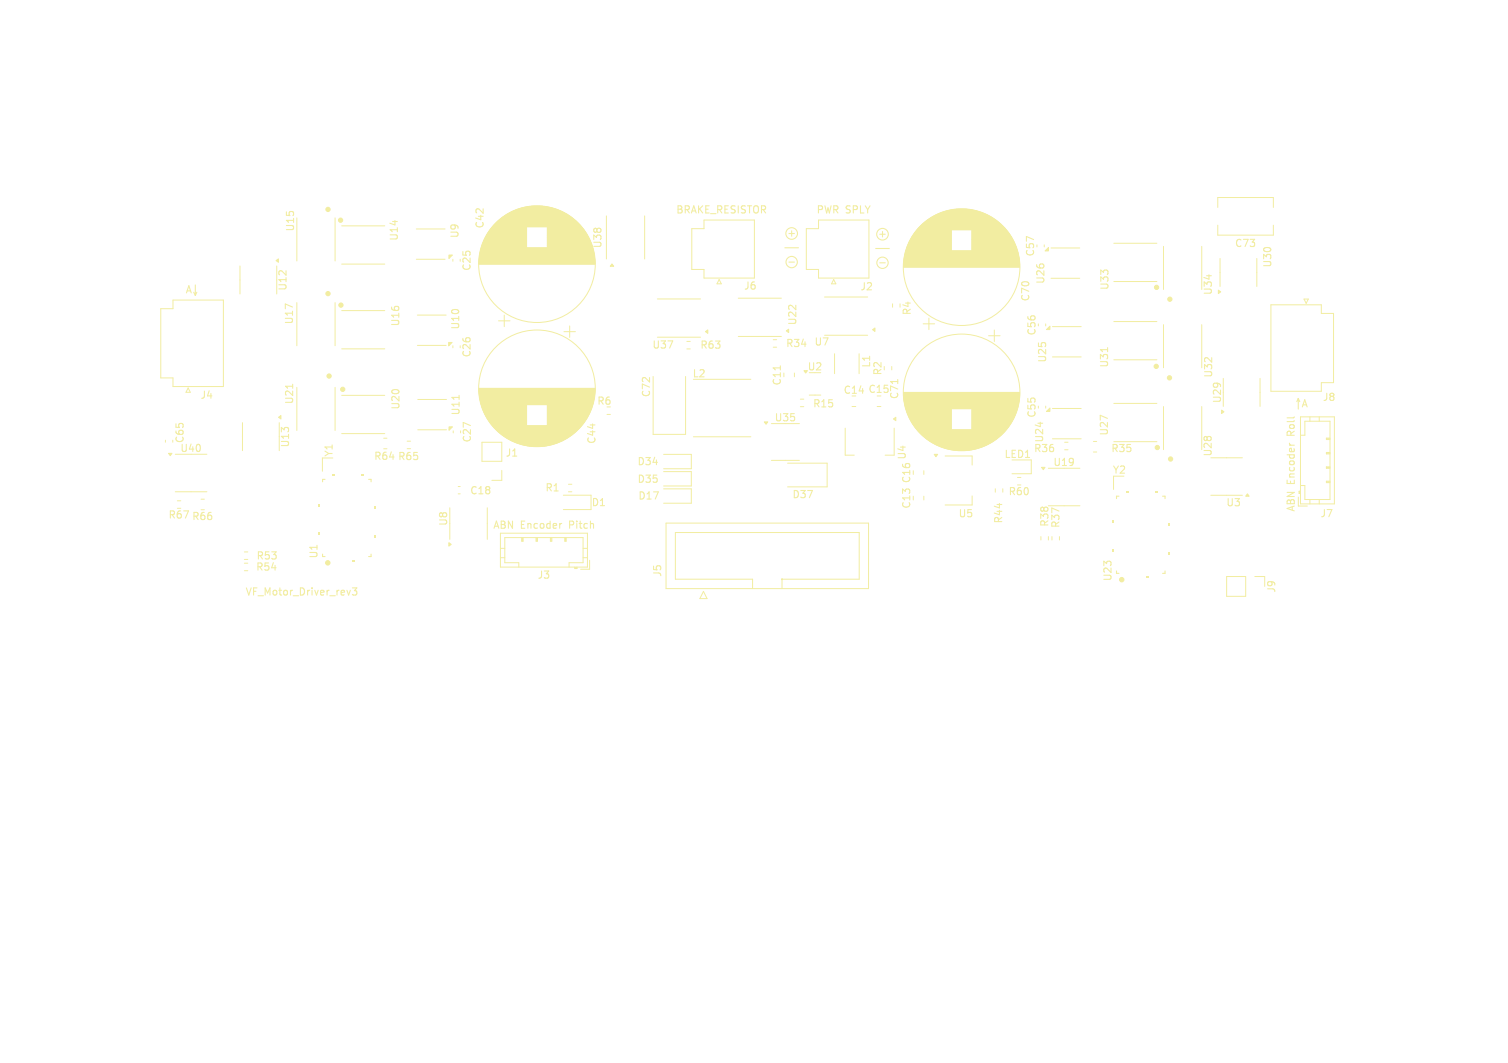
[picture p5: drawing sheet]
<svg xmlns="http://www.w3.org/2000/svg" width="210mm" height="148mm" viewBox="0 0 210 148" stroke-linecap="round" stroke-linejoin="round" font-family="sans-serif">
<defs><g id="words">
<g font-size="1.4" fill="#f2eda1">
<text x="94.1" y="29.9">BRAKE_RESISTOR</text>
<text x="113.6" y="29.9">PWR SPLY</text>
<text x="41.2" y="32.3" transform="rotate(-90 41.2 32.3)">U15</text>
<text x="55.6" y="33.6" transform="rotate(-90 55.6 33.6)">U14</text>
<text x="64.1" y="33.3" transform="rotate(-90 64.1 33.3)">U9</text>
<text x="67.6" y="31.9" transform="rotate(-90 67.6 31.9)">C42</text>
<text x="84" y="34.7" transform="rotate(-90 84 34.7)">U38</text>
<text x="109.5" y="33.2">+</text>
<text x="122.2" y="33.3">+</text>
<text x="144.2" y="35.8" transform="rotate(-90 144.2 35.8)">C57</text>
<text x="171.9" y="34.6">C73</text>
<text x="25.7" y="41.1">A</text>
<text x="40.1" y="40.6" transform="rotate(-90 40.1 40.6)">U12</text>
<text x="65.7" y="37.8" transform="rotate(-90 65.7 37.8)">C25</text>
<text x="103.5" y="40.5">J6</text>
<text x="119.7" y="40.6">J2</text>
<text x="145.6" y="39.6" transform="rotate(-90 145.6 39.6)">U26</text>
<text x="154.6" y="40.5" transform="rotate(-90 154.6 40.5)">U33</text>
<text x="169" y="41.2" transform="rotate(-90 169 41.2)">U34</text>
<text x="177.2" y="37.4" transform="rotate(-90 177.2 37.4)">U30</text>
<text x="41" y="45.3" transform="rotate(-90 41 45.3)">U17</text>
<text x="55.8" y="45.5" transform="rotate(-90 55.8 45.5)">U16</text>
<text x="64.2" y="46" transform="rotate(-90 64.2 46)">U10</text>
<text x="111.1" y="45.4" transform="rotate(-90 111.1 45.4)">U22</text>
<text x="127" y="44" transform="rotate(-90 127 44)">R4</text>
<text x="143.5" y="42.1" transform="rotate(-90 143.5 42.1)">C70</text>
<text x="144.4" y="46.8" transform="rotate(-90 144.4 46.8)">C56</text>
<text x="65.7" y="49.9" transform="rotate(-90 65.7 49.9)">C26</text>
<text x="90.7" y="48.7">U37</text>
<text x="96.4" y="52.7">L2</text>
<text x="97.4" y="48.8">R63</text>
<text x="108.9" y="53.8" transform="rotate(-90 108.9 53.8)">C11</text>
<text x="109.4" y="48.5">R34</text>
<text x="112.4" y="51.8">U2</text>
<text x="113.3" y="48.3">U7</text>
<text x="121.4" y="51.3" transform="rotate(-90 121.4 51.3)">L1</text>
<text x="123" y="52.4" transform="rotate(-90 123 52.4)">R2</text>
<text x="145.9" y="50.6" transform="rotate(-90 145.9 50.6)">U25</text>
<text x="154.5" y="51.3" transform="rotate(-90 154.5 51.3)">U31</text>
<text x="169" y="52.7" transform="rotate(-90 169 52.7)">U32</text>
<text x="27.8" y="55.7">J4</text>
<text x="41" y="56.4" transform="rotate(-90 41 56.4)">U21</text>
<text x="55.8" y="57.1" transform="rotate(-90 55.8 57.1)">U20</text>
<text x="64.2" y="57.9" transform="rotate(-90 64.2 57.9)">U11</text>
<text x="83.1" y="56.6">R6</text>
<text x="90.7" y="55.4" transform="rotate(-90 90.7 55.4)">C72</text>
<text x="107.8" y="58.9">U35</text>
<text x="113.1" y="56.9">R15</text>
<text x="117.4" y="55">C14 C15</text>
<text x="125.3" y="55.7" transform="rotate(-90 125.3 55.7)">C71</text>
<text x="144.4" y="58.3" transform="rotate(-90 144.4 58.3)">C55</text>
<text x="170.2" y="56.2" transform="rotate(-90 170.2 56.2)">U29</text>
<text x="181.1" y="56.9">A</text>
<text x="184.1" y="56">J8</text>
<text x="25" y="63.1">U40</text>
<text x="25.8" y="61.8" transform="rotate(-90 25.8 61.8)">C65</text>
<text x="40.5" y="62.4" transform="rotate(-90 40.5 62.4)">U13</text>
<text x="46.5" y="63.7" transform="rotate(-90 46.5 63.7)">Y1</text>
<text x="52" y="64.2">R64 R65</text>
<text x="65.8" y="61.7" transform="rotate(-90 65.8 61.7)">C27</text>
<text x="70.3" y="63.8">J1</text>
<text x="83.1" y="61.9" transform="rotate(-90 83.1 61.9)">C44</text>
<text x="88.7" y="65">D34</text>
<text x="126.3" y="64.1" transform="rotate(-90 126.3 64.1)">U4</text>
<text x="139.8" y="64">LED1</text>
<text x="143.9" y="63.2">R36</text>
<text x="145.5" y="61.7" transform="rotate(-90 145.5 61.7)">U24</text>
<text x="146.6" y="65.1">U19</text>
<text x="154.5" y="60.8" transform="rotate(-90 154.5 60.8)">U27</text>
<text x="154.7" y="63.2">R35</text>
<text x="168.9" y="63.7" transform="rotate(-90 168.9 63.7)">U28</text>
<text x="180.5" y="60.5" transform="rotate(-90 180.5 60.5)">Roll</text>
<text x="65.4" y="69">C18</text>
<text x="75.8" y="68.6">R1</text>
<text x="82.3" y="70.7">D1</text>
<text x="88.7" y="67.4">D35</text>
<text x="88.8" y="69.8">D17</text>
<text x="110.3" y="69.6">D37</text>
<text x="127" y="70.9" transform="rotate(-90 127 70.9)">C13</text>
<text x="127" y="67.4" transform="rotate(-90 127 67.4)">C16</text>
<text x="140.4" y="69.2">R60</text>
<text x="154.9" y="66.2">Y2</text>
<text x="170.7" y="70.7">U3</text>
<text x="180.5" y="71.4" transform="rotate(-90 180.5 71.4)">ABN</text>
<text x="180.5" y="67.4" transform="rotate(-90 180.5 67.4)">Encoder</text>
<text x="23.4" y="72.4">R67 R66</text>
<text x="44.4" y="77.9" transform="rotate(-90 44.4 77.9)">U1</text>
<text x="62.5" y="73.3" transform="rotate(-90 62.5 73.3)">U8</text>
<text x="68.6" y="73.8">ABN</text>
<text x="72.5" y="73.8">Encoder</text>
<text x="79.5" y="73.8">Pitch</text>
<text x="133.4" y="72.2">U5</text>
<text x="139.8" y="73" transform="rotate(-90 139.8 73)">R44</text>
<text x="146.2" y="73.5" transform="rotate(-90 146.2 73.5)">R38</text>
<text x="147.7" y="73.6" transform="rotate(-90 147.7 73.6)">R37</text>
<text x="183.8" y="72.2">J7</text>
<text x="34.1" y="83.1">VF_Motor_Driver_rev3</text>
<text x="35.6" y="79.7">R54</text>
<text x="35.6" y="78.1">R53</text>
<text x="74.8" y="80.8">J3</text>
<text x="92.3" y="80.4" transform="rotate(-90 92.3 80.4)">J5</text>
<text x="155" y="81" transform="rotate(-90 155 81)">U23</text>
<text x="177.8" y="82.6" transform="rotate(-90 177.8 82.6)">J9</text>
</g>
</g></defs>
<g fill="none" stroke="#f2eda1" stroke-width=".15">
<path d="M27.2 39.7v1.4M109.3 34.5h1.9M109.9 36.5h.7M122 34.6h1.9M122.5 36.6h.8M27 40.7l.2 .4M27.4 40.7l-.2 .4M40.8 53.5v.6M63.9 55v.6M108.7 50.9v.6M125 52.8v.6M154.2 48.4v.6"/>
<path d="M180.8 55.5l-.2 .4M78.1 72.9h.1M155.5 79.8h.3M155.8 69.1h-.3v.3M161.9 69.1h.3v.3M162.2 79.5v.3h-.3M179.6 61.7v.1M48.8 82.2l-.2 .7M49.1 81.9h.6l-.3 .3 .2 .1v.5l-.1 .1-.4-.1"/>
<circle cx="110.2" cy="32.5" r=".81"/>
<circle cx="110.2" cy="36.5" r=".79"/>
<circle cx="122.9" cy="32.6" r=".81"/>
<circle cx="122.9" cy="36.6" r=".79"/>
</g>
<g fill="#f2eda1" stroke="#f2eda1" stroke-width=".14">
<path d="M145.7 57.3l.5-.5v.5z"/>
<path d="M62.5 75.6l.3 .2-.3 .2z"/>
<path d="M85.2 36.7l.3 .4h-.5z"/>
<path d="M130.1 63.3h.5l-.3 .3z"/>
<path d="M23.5 63.1h.4l-.2 .4z"/>
<path d="M112 51.6h.4l-.2 .3z"/>
<path d="M124.4 58.3l.4-.2v.5z"/>
<path d="M145.7 45.9l.5-.5v.5z"/>
<path d="M98.2 46.2l.4-.3v.5z"/>
<path d="M170.1 57.1l.4 .2-.4 .3z"/>
<path d="M146 34.5v.4h-.5z"/>
<circle cx="47.7" cy="54.2" r=".3"/>
<circle cx="47.4" cy="30.7" r=".3"/>
<circle cx="47.5" cy="42.5" r=".3"/>
<circle cx="45.7" cy="40.9" r=".3"/>
<circle cx="162.9" cy="41.7" r=".3"/>
<circle cx="161" cy="51" r=".3"/>
<circle cx="163" cy="63.9" r=".3"/>
<circle cx="45.7" cy="29.2" r=".3"/>
<circle cx="162.9" cy="52.6" r=".3"/>
<circle cx="45.8" cy="52.4" r=".3"/>
<circle cx="161.2" cy="62.3" r=".3"/>
<circle cx="161.1" cy="40" r=".3"/>
<circle cx="156.2" cy="80.7" r=".31"/>
</g>
<g fill="none" stroke="#f2eda1" stroke-width=".14">
<path d="M47.6 31.4h6M47.6 36.8h6M63.1 36.1v.3M64.1 36.1v.3M84.4 30.1v6M89.8 30.1v6M96.3 31.8h1.7v-1.2h7.1v8.1h-7.1v-1.2h-1.7zM100.1 38.9l.3 .6h-.6zM112.3 31.8h1.7v-1.2h7v8.1h-7v-1.2h-1.7zM116.1 38.9l.3 .6h-.6zM146.4 34.5h4M146.4 38.7h4"/>
<path d="M22.4 43h1.7v-1.2h7v12h-7v-1.2h-1.7zM26.2 54l.3 .6h-.6zM41.3 42.1v6M46.7 42.1v6M47.6 55h6M63.1 48.1v.3M63.1 60v.3M64.1 48.1v.3M64.1 60v.3M91.6 41.6h6M91.6 47h6M96.6 52.8h8"/>
<path d="M107.7 47.3h.5M107.7 48.3h.5M110.6 51.9v.6M111.5 56.6h.4M111.5 55.6h.4M112.7 55h1.6M116.2 49.3v2.7M117.7 59.6v3.8h1.3M118.7 56.6h.5M119.6 49.3v2.7M124.3 42.3v.5M124.5 59.6v3.8h-1.2"/>
<path d="M125.3 42.3v.5M125.8 54.6h16.2M125.8 54.7h16.2M125.8 54.8h16.2M125.8 54.9h16.2M125.8 55h16.2M125.8 55.1h16.2M125.9 55.1h16.1M125.9 55.2h16.1M125.9 55.3h16.1M125.9 55.4h16.1M125.9 55.5h16.1"/>
<path d="M125.9 55.5h16M125.9 55.6h16M125.9 55.7h16M125.9 55.8h16M125.9 55.9h16M125.9 56h16M126 56h15.9M126 56.1h15.9M126 56.2h15.9M126 56.2h15.8M126 56.3h15.8M126 56.4h15.8"/>
<path d="M126 56.5h15.8M126.1 56.5h15.7M126.1 56.6h15.7M126.1 56.6h15.6M126.1 56.7h15.6M126.1 56.8h15.6M126.2 56.9h15.5M126.2 57h6.3M126.2 57.1h6.3M126.2 57.2h6.3M126.3 57.2h6.2M126.3 57.3h6.2"/>
<path d="M126.3 57.4h6.2M126.3 57.5h6.2M126.4 57.5h6.1M126.4 57.6h6.1M126.4 57.7h6.1M126.5 57.8h6M126.5 57.9h6M126.5 58h6M126.6 58h5.9M126.6 58.1h5.9M126.6 58.2h5.9M126.7 58.2h5.8"/>
<path d="M126.7 58.3h5.8M126.7 58.4h5.8M126.8 58.4h5.7M126.8 58.5h5.7M126.8 58.6h5.7M126.9 58.6h5.6M126.9 58.7h5.6M127 58.8h5.5M127 58.9h5.5M127.1 58.9h5.4M127.1 59h5.4M127.2 59.1h5.3"/>
<path d="M127.2 59.2h5.3M127.3 59.2h5.2M127.3 59.3h5.2M127.3 59.4h5.2M127.4 59.4h5.1M127.4 59.5h5.1M127.5 59.5h5M127.5 59.6h5M127.6 59.6h4.9M127.6 59.7h4.9M127.7 59.8h4.8M127.7 59.8h12.4"/>
<path d="M127.8 59.9h12.3M127.8 59.9h12.2M127.8 60h12.2M127.9 60h12.1M135.4 58.7h5.5M135.4 58h5.9M135.4 57h6.3M135.4 57h6.2M135.4 57.1h6.2M135.4 57.2h6.2M135.4 57.3h6.2M135.4 57.3h6.1"/>
<path d="M135.4 57.4h6.1M135.4 57.5h6.1M135.4 57.6h6.1M135.4 57.6h6M135.4 57.7h6M135.4 57.8h6M135.4 57.8h5.9M135.4 57.9h5.9M135.4 58.1h5.8M135.4 58.2h5.8M135.4 58.3h5.7M135.4 58.4h5.7"/>
<path d="M135.4 58.5h5.6M135.4 58.6h5.6M135.4 58.6h5.5M135.4 58.8h5.5M135.4 58.8h5.4M135.4 58.9h5.4M135.4 59h5.4M135.4 59h5.3M135.4 59.1h5.3M135.4 59.1h5.2M135.4 59.2h5.2M135.4 59.3h5.1"/>
<path d="M135.4 59.4h5.1M135.4 59.4h5M135.4 59.5h5M135.4 59.6h4.9M135.4 59.7h4.8M135.4 59.8h4.8M135.4 59.8h4.7M137.7 46.7h1.6M138.5 45.9v1.6M146.6 56.9h4M146.6 45.5h4M146.6 49.7h4"/>
<path d="M155.1 56.2h6M162 45.2v6M162 56.6v6M167.4 45.2v6M167.4 56.6v6M170.4 52.7v1.9M175.5 52.7v3.9M177 42.4h7v1.2h1.7v9.7h-1.7v1.2h-7zM181.1 58h4.7v12.2h-4.7zM181.6 41.6h.6l-.3 .6zM182.4 58v.7M183.7 58v.7"/>
<path d="M24.4 68.5h4.4M24.4 63.3h4.4M24.7 69.7h.5M24.7 70.8h.5M47.6 60.4h6M53.4 62.5h.5M53.4 61h.5M56.7 61.4h.5M56.7 62.5h.5M62.6 70.7v4.4M63.8 67.7h.3M63.8 68.8h.3"/>
<path d="M67.1 61.6h2.8v2.6h-2.8zM67.9 70.7v4.4M69.7 74.2h12.1v4.8h-12.1zM69.7 76.4h.6M69.7 77.7h.6M69.9 65.5v1.4h-1.4M72.3 79v-.6h-2v-3.5h10.9v3.5h-2v.6M72.6 74.9v.5h.2v-.5M72.7 74.9v.5M74.6 74.9v.5h.2v-.5M74.8 74.9v.5M76.7 74.9v.5h.2v-.5"/>
<path d="M76.7 74.9v.5M78.6 74.9v.5h.2v-.5M78.7 74.9v.5M79.2 67.4h.4M79.2 68.5h.4M80 79v.2h.3v-.2M80 79.1h.3M81.2 76.4h.6M81.2 77.7h.6M82.1 78v1.3h-1.2M92.4 68.1h3.9v2h-3.9M96.6 60.8h8"/>
<path d="M109.7 64.5h5.5v3.3h-5.5M127.9 60h12M127.9 60.1h12M128 60.1h11.9M128 60.2h11.8M128.1 60.2h11.7M128.1 60.3h11.6M128.2 60.3h11.5M128.2 60.4h11.4M128.3 60.4h11.3M128.3 60.5h11.2M128.4 60.5h11.1"/>
<path d="M128.4 60.6h11M128.5 60.6h10.8M128.5 60.7h10.8M128.6 60.7h10.7M128.6 60.8h10.6M128.7 69.1v.5M128.7 60.8h10.5M128.7 60.8h10.4M128.8 60.9h10.3M128.8 60.9h10.2M128.9 61h10.1M128.9 61h10"/>
<path d="M129 61h9.9M129 61.1h9.8M129.1 61.1h9.7M129.1 61.2h9.6M129.2 61.2h9.5M129.2 61.2h9.4M129.3 61.3h9.3M129.3 61.3h9.2M129.4 61.4h9M129.5 61.4h8.9M129.5 61.4h8.8M129.6 61.5h8.7"/>
<path d="M129.6 61.5h8.6M129.7 61.6h8.4M129.8 61.6h8.3M129.8 61.6h8.2M129.9 61.7h8M130 61.7h7.9M130.1 61.8h7.7M130.1 61.8h7.6M130.2 61.8h7.4M130.3 61.9h7.3M130.4 61.9h7.1M130.4 62h7"/>
<path d="M130.5 62h6.8M130.6 62h6.6M130.7 62.1h6.4M130.8 62.1h6.2M130.9 62.2h6M131 62.2h5.8M131.1 62.2h5.6M131.2 62.3h5.4M131.3 62.3h5.2M131.4 62.4h5M131.6 62.4h4.7M131.6 63.5h3.8v1.3"/>
<path d="M131.7 62.4h4.4M131.8 62.5h4.2M132 62.5h3.8M132.2 62.6h3.5M132.4 62.6h3.1M132.6 62.6h2.7M132.8 62.7h2.2M133.2 62.7h1.5M135.4 69.1v1.2h-3.8M140.9 64h2.7v2h-2.7M141.7 66.5h.5M141.7 67.5h.5"/>
<path d="M145 74.7v.5M146 74.7v.5M146.5 74.7v.5M146.6 61.1h4M147.5 74.7v.5M148.3 61.6h.4M148.3 62.6h.4M152.3 61.5h.4M152.3 62.9h.4M155.1 61.5h6M180.8 70.5h1.3M180.9 68.7h.2"/>
<path d="M180.9 68.4h.2M181 68.4v.3M181.1 60.6h.6v-1.9h3.5v10.9h-3.5v-2h-.6M182.4 69.6v.6M183.7 69.6v.6M184.7 61.1h.5M184.7 63.1h.5M184.7 65.1h.5M184.7 67.1h.5M185.2 61h-.5v.2h.5M185.2 63h-.5v.2h.5M185.2 65h-.5v.2h.5"/>
<path d="M185.2 67h-.5v.2h.5M170.8 80.3h2.7v2.7h-2.7zM174.7 80.3h1.4v1.4"/>
<circle cx="133.9" cy="54.6" r="8.1"/>
</g>
<g fill="#f2eda1">
<path d="M154.8 72.5h.3v.4h-.3z"/>
<path d="M154.8 76.5h.3v.4h-.3z"/>
<path d="M156.9 68.4h.4v.3h-.4z"/>
<path d="M159.7 80.3h.4v.2h-.4z"/>
<path d="M160.9 68.4h.4v.3h-.4z"/>
<path d="M162.7 72.9h.2v.4h-.2z"/>
<path d="M162.7 76.9h.2v.4h-.2z"/>
</g>
<g fill="none" stroke="#f2eda1" stroke-width=".14">
<path d="M33.4 37v3.9M38.5 37v3.9M41.3 30.3v6M46.7 30.3v6M58 36.1h4M58 31.9h4M66.7 36.7h16.2M66.7 36.8h16.2M66.7 36.6h16.2M66.7 36.5h16.2M66.7 36.4h16.2M66.7 36.4h16.1"/>
<path d="M66.7 36.3h16.1M66.7 36.2h16.1M66.7 36.1h16.1M66.7 36h16.1M66.7 35.9h16.1M66.8 35.9h16M66.8 35.8h16M66.8 35.7h16M66.8 35.6h16M66.8 35.5h16M66.8 35.4h15.9M66.8 35.3h15.9"/>
<path d="M66.8 35.2h15.9M66.9 35.2h15.8M66.9 35.1h15.8M66.9 35h15.8M66.9 34.9h15.7M66.9 34.8h15.7M67 34.7h15.6M67 34.6h15.6M67 34.5h15.5M67 34.5h6.3M67 34.4h6.3M67.1 34.4h6.2"/>
<path d="M67.1 34.3h6.2M67.1 34.2h6.2M67.1 34.1h6.2M67.2 34.1h6.1M67.2 34h6.1M67.2 33.9h6.1M67.3 33.8h6M67.3 33.7h6M67.3 33.6h6M67.4 33.6h5.9M67.4 33.5h5.9M67.4 33.4h5.9"/>
<path d="M67.5 33.3h5.8M67.5 33.2h5.8M67.6 33.1h5.7M67.6 33h5.7M67.7 32.9h5.6M67.7 32.8h5.6M67.8 32.8h5.5M67.8 32.7h5.5M67.8 32.6h5.5M67.9 32.6h5.4M67.9 32.5h5.4M68 32.4h5.3"/>
<path d="M68 32.3h5.3M68.1 32.3h5.2M68.1 32.2h5.2M68.2 32.1h5.1M68.2 32h5.1M68.3 32h5M68.3 31.9h5M68.4 31.9h4.9M68.4 31.8h4.9M68.5 31.7h4.8M68.5 31.6h4.8M68.6 31.6h12.4"/>
<path d="M68.6 31.5h12.3M68.7 31.5h12.2M68.7 31.4h12.1M68.8 31.4h12M68.8 31.3h12M68.8 31.3h11.9M68.9 31.3h11.8M68.9 31.2h11.8M68.9 31.2h11.7M69 31.1h11.6M69 31.1h11.5M69.1 31.1h11.4"/>
<path d="M69.1 31h11.4M69.1 31h11.3M69.2 30.9h11.2M69.2 30.9h11.1M69.3 30.9h11M69.3 30.8h11M69.3 30.8h10.9M69.4 30.7h10.8M69.4 30.7h10.7M69.5 30.7h10.6M69.5 30.6h10.5M69.6 30.6h10.4"/>
<path d="M69.6 30.5h10.3M69.7 30.5h10.2M69.7 30.5h10.1M69.8 30.4h10M69.8 30.4h9.9M69.9 30.3h9.8M69.9 30.3h9.7M70 30.3h9.6M70 30.2h9.5M70.1 30.2h9.4M70.1 30.1h9.3M70.2 30.1h9.2"/>
<path d="M70.3 30.1h9M70.3 30h8.9M70.4 30h8.8M70.4 29.9h8.7M70.5 29.9h8.6M70.6 29.9h8.4M70.6 29.8h8.3M70.7 29.8h8.2M70.8 29.7h8M70.8 29.7h7.9M70.9 29.7h7.7M71 29.6h7.6"/>
<path d="M71.1 29.6h7.4M71.1 29.5h7.3M71.2 29.5h7.1M71.3 29.5h7M71.4 29.4h6.8M71.5 29.4h6.6M71.6 29.3h6.4M71.7 29.3h6.2M71.8 29.3h6M71.9 29.2h5.8M72 29.2h5.6M72.1 29.1h5.4"/>
<path d="M72.2 29.1h5.2M72.3 29.1h5M72.4 29h4.7M72.6 29h4.4M72.7 28.9h4.2M72.9 28.9h3.8M73 28.9h3.5M73.2 28.8h3.1M73.4 28.8h2.7M73.7 28.7h2.2M74 28.7h1.5M76.2 34.5h6.3"/>
<path d="M76.2 34.4h6.3M76.2 34.3h6.3M76.2 34.2h6.2M76.2 34.1h6.2M76.2 34h6.2M76.2 33.9h6.1M76.2 33.8h6.1M76.2 33.7h6.1M76.2 33.7h6M76.2 33.6h6M76.2 33.5h6M76.2 33.5h5.9"/>
<path d="M76.2 33.4h5.9M76.2 33.3h5.9M76.2 33.2h5.8M76.2 33.1h5.8M76.2 33h5.7M76.2 32.9h5.7M76.2 32.9h5.6M76.2 32.8h5.6M76.2 32.7h5.6M76.2 32.7h5.5M76.2 32.6h5.5M76.2 32.5h5.5"/>
<path d="M76.2 32.5h5.4M76.2 32.4h5.4M76.2 32.3h5.3M76.2 32.2h5.3M76.2 32.2h5.2M76.2 32.1h5.2M76.2 32.1h5.1M76.2 32h5.1M76.2 31.9h5.1M76.2 31.9h5M76.2 31.8h5M76.2 31.8h4.9"/>
<path d="M76.2 31.7h4.9M76.2 31.7h4.8M76.2 31.6h4.8M125.8 37.1h16.2M125.8 37.2h16.2M125.8 37h16.2M125.8 36.9h16.2M125.8 36.8h16.2M125.9 36.7h16.1M125.9 36.6h16.1M125.9 36.5h16.1M125.9 36.4h16.1"/>
<path d="M125.9 36.3h16M125.9 36.2h16M125.9 36.1h16M125.9 36h16M125.9 35.9h16M126 35.8h15.9M126 35.7h15.9M126 35.6h15.8M126 35.5h15.8M126 35.4h15.8M126.1 35.3h15.7M126.1 35.2h15.7"/>
<path d="M126.1 35.2h15.6M126.1 35.1h15.6M126.1 35h15.6M126.2 35h15.5M126.2 34.9h15.5M126.2 34.9h6.3M126.2 34.8h6.3M126.2 34.7h6.3M126.3 34.6h6.2M126.3 34.5h6.2M126.3 34.4h6.2M126.4 34.3h6.1"/>
<path d="M126.4 34.2h6.1M126.4 34.1h6.1M126.5 34.1h6M126.5 34h6M126.5 33.9h6M126.6 33.8h5.9M126.6 33.7h5.9M126.7 33.6h5.8M126.7 33.5h5.8M126.8 33.4h5.7M126.8 33.3h5.7M126.9 33.2h5.6"/>
<path d="M126.9 33.1h5.6M127 33.1h5.5M127 33h5.5M127.1 32.9h5.4M127.1 32.8h5.4M127.2 32.8h5.3M127.2 32.7h5.3M127.2 32.6h5.3M127.3 32.6h5.2M127.3 32.5h5.2M127.4 32.4h5.1M127.5 32.3h5"/>
<path d="M127.5 32.2h5M127.6 32.2h4.9M127.6 32.1h4.9M127.7 32.1h4.8M127.7 32h4.8M127.7 32h12.4M127.8 32h12.3M127.8 31.9h12.2M127.9 31.8h12.1M127.9 31.8h12M128 31.7h11.9M128 31.7h11.8"/>
<path d="M128 31.6h11.8M128.1 31.6h11.7M128.1 31.6h11.6M128.2 31.5h11.5M128.2 31.5h11.4M128.2 31.4h11.4M128.3 31.4h11.3M128.3 31.4h11.2M128.4 31.3h11.1M128.4 31.3h11M128.4 31.2h11M128.5 31.2h10.8"/>
<path d="M128.6 31.1h10.7M128.6 31.1h10.6M128.7 31h10.5M128.7 31h10.4M128.8 31h10.3M128.8 30.9h10.2M128.9 30.9h10.1M128.9 30.8h10M129 30.8h9.9M129 30.8h9.8M129.1 30.7h9.7M129.1 30.7h9.6"/>
<path d="M129.2 30.6h9.5M129.2 30.6h9.4M129.3 30.6h9.3M129.3 30.5h9.2M129.4 30.5h9M129.5 30.4h8.9M129.5 30.4h8.8M129.6 30.4h8.7M129.6 30.3h8.6M129.7 30.3h8.4M129.8 30.2h8.3M129.8 30.2h8.2"/>
<path d="M129.9 30.2h8M130 30.1h7.9M130.1 30.1h7.7M130.1 30h7.6M130.2 30h7.4M130.3 30h7.3M130.4 29.9h7.1M130.4 29.9h7M130.5 29.8h6.8M130.6 29.8h6.6M130.7 29.8h6.4M130.8 29.7h6.2"/>
<path d="M130.9 29.7h6M131 29.6h5.8M131.1 29.6h5.6M131.2 29.6h5.4M131.3 29.5h5.2M131.4 29.5h5M131.6 29.4h4.7M131.7 29.4h4.4M131.8 29.4h4.2M132 29.3h3.8M132.2 29.3h3.5M132.4 29.2h3.1"/>
<path d="M132.6 29.2h2.7M132.8 29.2h2.2M133.2 29.1h1.5M135.4 34.9h6.3M135.4 34.8h6.2M135.4 34.7h6.2M135.4 34.6h6.2M135.4 34.5h6.1M135.4 34.4h6.1M135.4 34.3h6.1M135.4 34.2h6M135.4 34.1h6"/>
<path d="M135.4 34h6M135.4 34h5.9M135.4 33.9h5.9M135.4 33.8h5.9M135.4 33.8h5.8M135.4 33.7h5.8M135.4 33.6h5.8M135.4 33.5h5.7M135.4 33.4h5.7M135.4 33.4h5.6M135.4 33.3h5.6M135.4 33.2h5.6"/>
<path d="M135.4 33.2h5.5M135.4 33.1h5.5M135.4 33h5.4M135.4 32.9h5.4M135.4 32.8h5.3M135.4 32.7h5.2M135.4 32.6h5.2M135.4 32.6h5.1M135.4 32.5h5.1M135.4 32.4h5.1M135.4 32.4h5M135.4 32.3h5"/>
<path d="M135.4 32.3h4.9M135.4 32.2h4.9M135.4 32.2h4.8M135.4 32.1h4.8M135.4 32h4.7M135.4 33.6h5.7M169.9 36v3.9M175 36v3.9M33.8 58.9v3.8M38.9 58.9v3.8M41.3 53.9v6M46.7 53.9v6"/>
<path d="M58.2 55.6h4M58.2 59.8h4M69.4 44.7h1.6M70.2 43.9v1.6M91 52.4v8.1h4.5v-8.1M109.4 59h1.9M114.8 41.4h6M114.8 46.7h6M128.6 45.1h1.6M129.4 44.3v1.6M23 61.3v.3M24.1 61.3v.3"/>
<path d="M34 76.8h.5M34 77.9h.5M107.4 64.1h3.9M155.1 66.3v1.9M168.6 63.7h4.4M168.6 69h4.4"/>
<circle cx="74.8" cy="36.8" r="8.1"/>
<circle cx="133.9" cy="37.2" r="8.1"/>
</g>
<g fill="#f2eda1" stroke="#f2eda1" stroke-width=".14">
<path d="M38.8 58.1l.3-.2v.4z"/>
<path d="M121.5 45.9l.3-.2v.4z"/>
<path d="M62.5 59.4h.5l-.5 .5z"/>
<path d="M38.4 36.3l.4-.3v.5z"/>
<path d="M173.7 68.8l.3 .3h-.5z"/>
<path d="M62.5 35.5h.5l-.5 .5z"/>
<path d="M169.7 40.4l.3 .2-.3 .3z"/>
<path d="M106.4 58.7h.5l-.2 .4z"/>
<circle cx="45.6" cy="78.4" r=".31"/>
</g>
<path d="M44.9 77.5h.4M45.3 66.7h-.4v.4M51.3 66.7h.4v.4M51.7 77.2v.3h-.4" fill="none" stroke="#f2eda1" stroke-width=".15"/>
<g fill="#f2eda1">
<path d="M44.2 70.1h.3v.4h-.3z"/>
<path d="M44.2 74.1h.3v.4h-.3z"/>
<path d="M46.3 66.1h.4v.2h-.4z"/>
<path d="M49.1 77.9h.4v.3h-.4z"/>
<path d="M50.3 66.1h.4v.2h-.4z"/>
<path d="M52.1 70.5h.3v.4h-.3z"/>
<path d="M52.1 74.5h.3v.4h-.3z"/>
</g>
<g fill="none" stroke="#f2eda1" stroke-width=".14">
<path d="M145.4 34.1v.3M155.1 33.9h6M155.1 39.2h6M162 34.3v6M167.4 34.3v6M169.6 28.9v-1.4h7.7v1.4M169.6 31.4v1.3h7.7v-1.3M47.6 43.2h6M47.6 48.6h6M58.1 43.9h4M58.1 48.1h4M66.7 54.1h16.2"/>
<path d="M66.7 54.2h16.2M66.7 54.3h16.2M66.7 54.4h16.2M66.7 54.5h16.1M66.7 54.6h16.1M66.7 54.7h16.1M66.7 54.8h16.1M66.7 54.9h16.1M66.8 55h16M66.8 55.1h16M66.8 55.2h16M66.8 55.3h16"/>
<path d="M66.8 55.4h16M66.8 55.4h15.9M66.8 55.5h15.9M66.8 55.6h15.9M66.9 55.7h15.8M66.9 55.8h15.8M66.9 55.9h15.8M66.9 55.9h15.7M66.9 56h15.7M66.9 56.1h15.7M67 56.1h15.6M67 56.2h15.6"/>
<path d="M67 56.3h15.6M67 56.3h15.5M67 56.4h6.3M67.1 56.5h6.2M67.1 56.6h6.2M67.1 56.7h6.2M67.2 56.7h6.1M67.2 56.8h6.1M67.2 56.9h6.1M67.2 57h6.1M67.3 57h6M67.3 57.1h6"/>
<path d="M67.3 57.2h6M67.4 57.3h5.9M67.4 57.4h5.9M67.4 57.5h5.9M67.5 57.5h5.8M67.5 57.6h5.8M67.5 57.7h5.8M67.6 57.7h5.7M67.6 57.8h5.7M67.6 57.9h5.7M67.7 57.9h5.6M67.7 58h5.6"/>
<path d="M67.8 58.1h5.5M67.8 58.2h5.5M67.9 58.3h5.4M67.9 58.4h5.4M68 58.4h5.3M68 58.5h5.3M68.1 58.6h5.2M68.1 58.7h5.2M68.2 58.7h5.1M68.2 58.8h5.1M68.3 58.9h5M68.4 59h4.9"/>
<path d="M68.4 59.1h4.9M68.5 59.1h4.8M68.5 59.2h4.8M68.6 59.3h12.4M68.6 59.3h12.3M68.7 59.4h12.2M68.7 59.4h12.1M68.8 59.5h12M68.8 59.5h11.9M68.9 59.6h11.8M68.9 59.7h11.7M69 59.7h11.6"/>
<path d="M69 59.7h11.5M69.1 59.8h11.4M69.1 59.9h11.3M69.2 59.9h11.2M69.2 59.9h11.1M69.3 60h11M76.2 56.4h6.3M76.2 56.5h6.3M76.2 56.6h6.3M76.2 56.6h6.2M76.2 56.7h6.2M76.2 56.8h6.2"/>
<path d="M76.2 56.9h6.2M76.2 56.9h6.1M76.2 57h6.1M76.2 57.1h6.1M76.2 57.2h6M76.2 57.3h6M76.2 57.4h5.9M76.2 57.5h5.9M76.2 57.6h5.9M76.2 57.6h5.8M76.2 57.7h5.8M76.2 57.8h5.8"/>
<path d="M76.2 57.8h5.7M76.2 57.9h5.7M76.2 58h5.6M76.2 58.1h5.6M76.2 58.2h5.5M76.2 58.3h5.5M76.2 58.3h5.4M76.2 58.4h5.4M76.2 58.5h5.4M76.2 58.5h5.3M76.2 58.6h5.3M76.2 58.7h5.2"/>
<path d="M76.2 58.8h5.1M76.2 58.9h5.1M76.2 58.9h5M76.2 59h5M76.2 59.1h4.9M76.2 59.2h4.8M78.5 46.2h1.6M79.3 45.4v1.6M84.5 57.7h.5M95.7 48.6h.4M95.7 47.5h.4M102.8 41.5h6"/>
<path d="M102.8 46.8h6M122.2 56.6h.5M124.2 51v.5M145.6 45.1v.3M145.6 56.5v.3M155.1 44.8h6M155.1 50.1h6M28 69.5h.5M34 78.4h.5M34 79.5h.5M46.3 63.8h-1.4v1.8M69.3 60.1h10.9"/>
<path d="M69.4 60.1h10.8M69.4 60.1h10.7M69.5 60.2h10.6M69.5 60.2h10.5M69.6 60.3h10.4M69.6 60.3h10.3M69.7 60.3h10.2M69.7 60.4h10.1M69.8 60.4h10M69.8 60.5h9.9M69.9 60.5h9.8M69.9 60.5h9.7"/>
<path d="M70 60.6h9.6M70 60.6h9.5M70.1 60.7h9.4M70.1 60.7h9.3M70.2 60.7h9.2M70.3 60.8h9M70.3 60.8h8.9M70.4 60.9h8.8M70.4 60.9h8.7M70.5 60.9h8.6M70.6 61h8.4M70.6 61h8.3"/>
<path d="M70.7 61.1h8.2M70.8 61.1h8M70.8 61.1h7.9M70.9 61.2h7.7M71 61.2h7.6M71.1 61.3h7.4M71.1 61.3h7.3M71.2 61.3h7.1M71.3 61.4h7M71.4 61.4h6.8M71.5 61.5h6.6M71.6 61.5h6.4"/>
<path d="M71.7 61.5h6.2M71.8 61.6h6M71.9 61.6h5.8M72 61.7h5.6M72.1 61.7h5.4M72.2 61.7h5.2M72.3 61.8h5M72.4 61.8h4.7M72.6 61.9h4.4M72.7 61.9h4.2M72.9 61.9h3.8M73 62h3.5"/>
<path d="M73.2 62h3.1M73.4 62.1h2.7M73.7 62.1h2.2M74 62.1h1.5M78.4 69h3.9v2h-3.9M92.4 63.3h3.9v2h-3.9M92.4 65.7h3.9v2h-3.9M92.8 72.8h28.2v9.2h-28.2zM128.7 65.5v.6M138.6 68.1v.4M139.7 68.1v.4M146 65.2h4.4"/>
<path d="M146 70.4h4.4M98 82.3l.5 1h-1zM104.8 82v-1.4h-10.7v-6.5h25.6v6.5h-10.8v1.4"/>
<circle cx="74.8" cy="54.1" r="8.1"/>
</g>
<g fill="#f2eda1" stroke="#f2eda1" stroke-width=".14">
<path d="M109.5 46.1l.3-.3v.5z"/>
<path d="M145.1 65.1h.4l-.2 .3z"/>
<path d="M62.5 47.7h.5l-.5 .5z"/>
<circle cx="108.9" cy="80.6" r=".06"/>
</g>
<use href="#words"/>
</svg>
